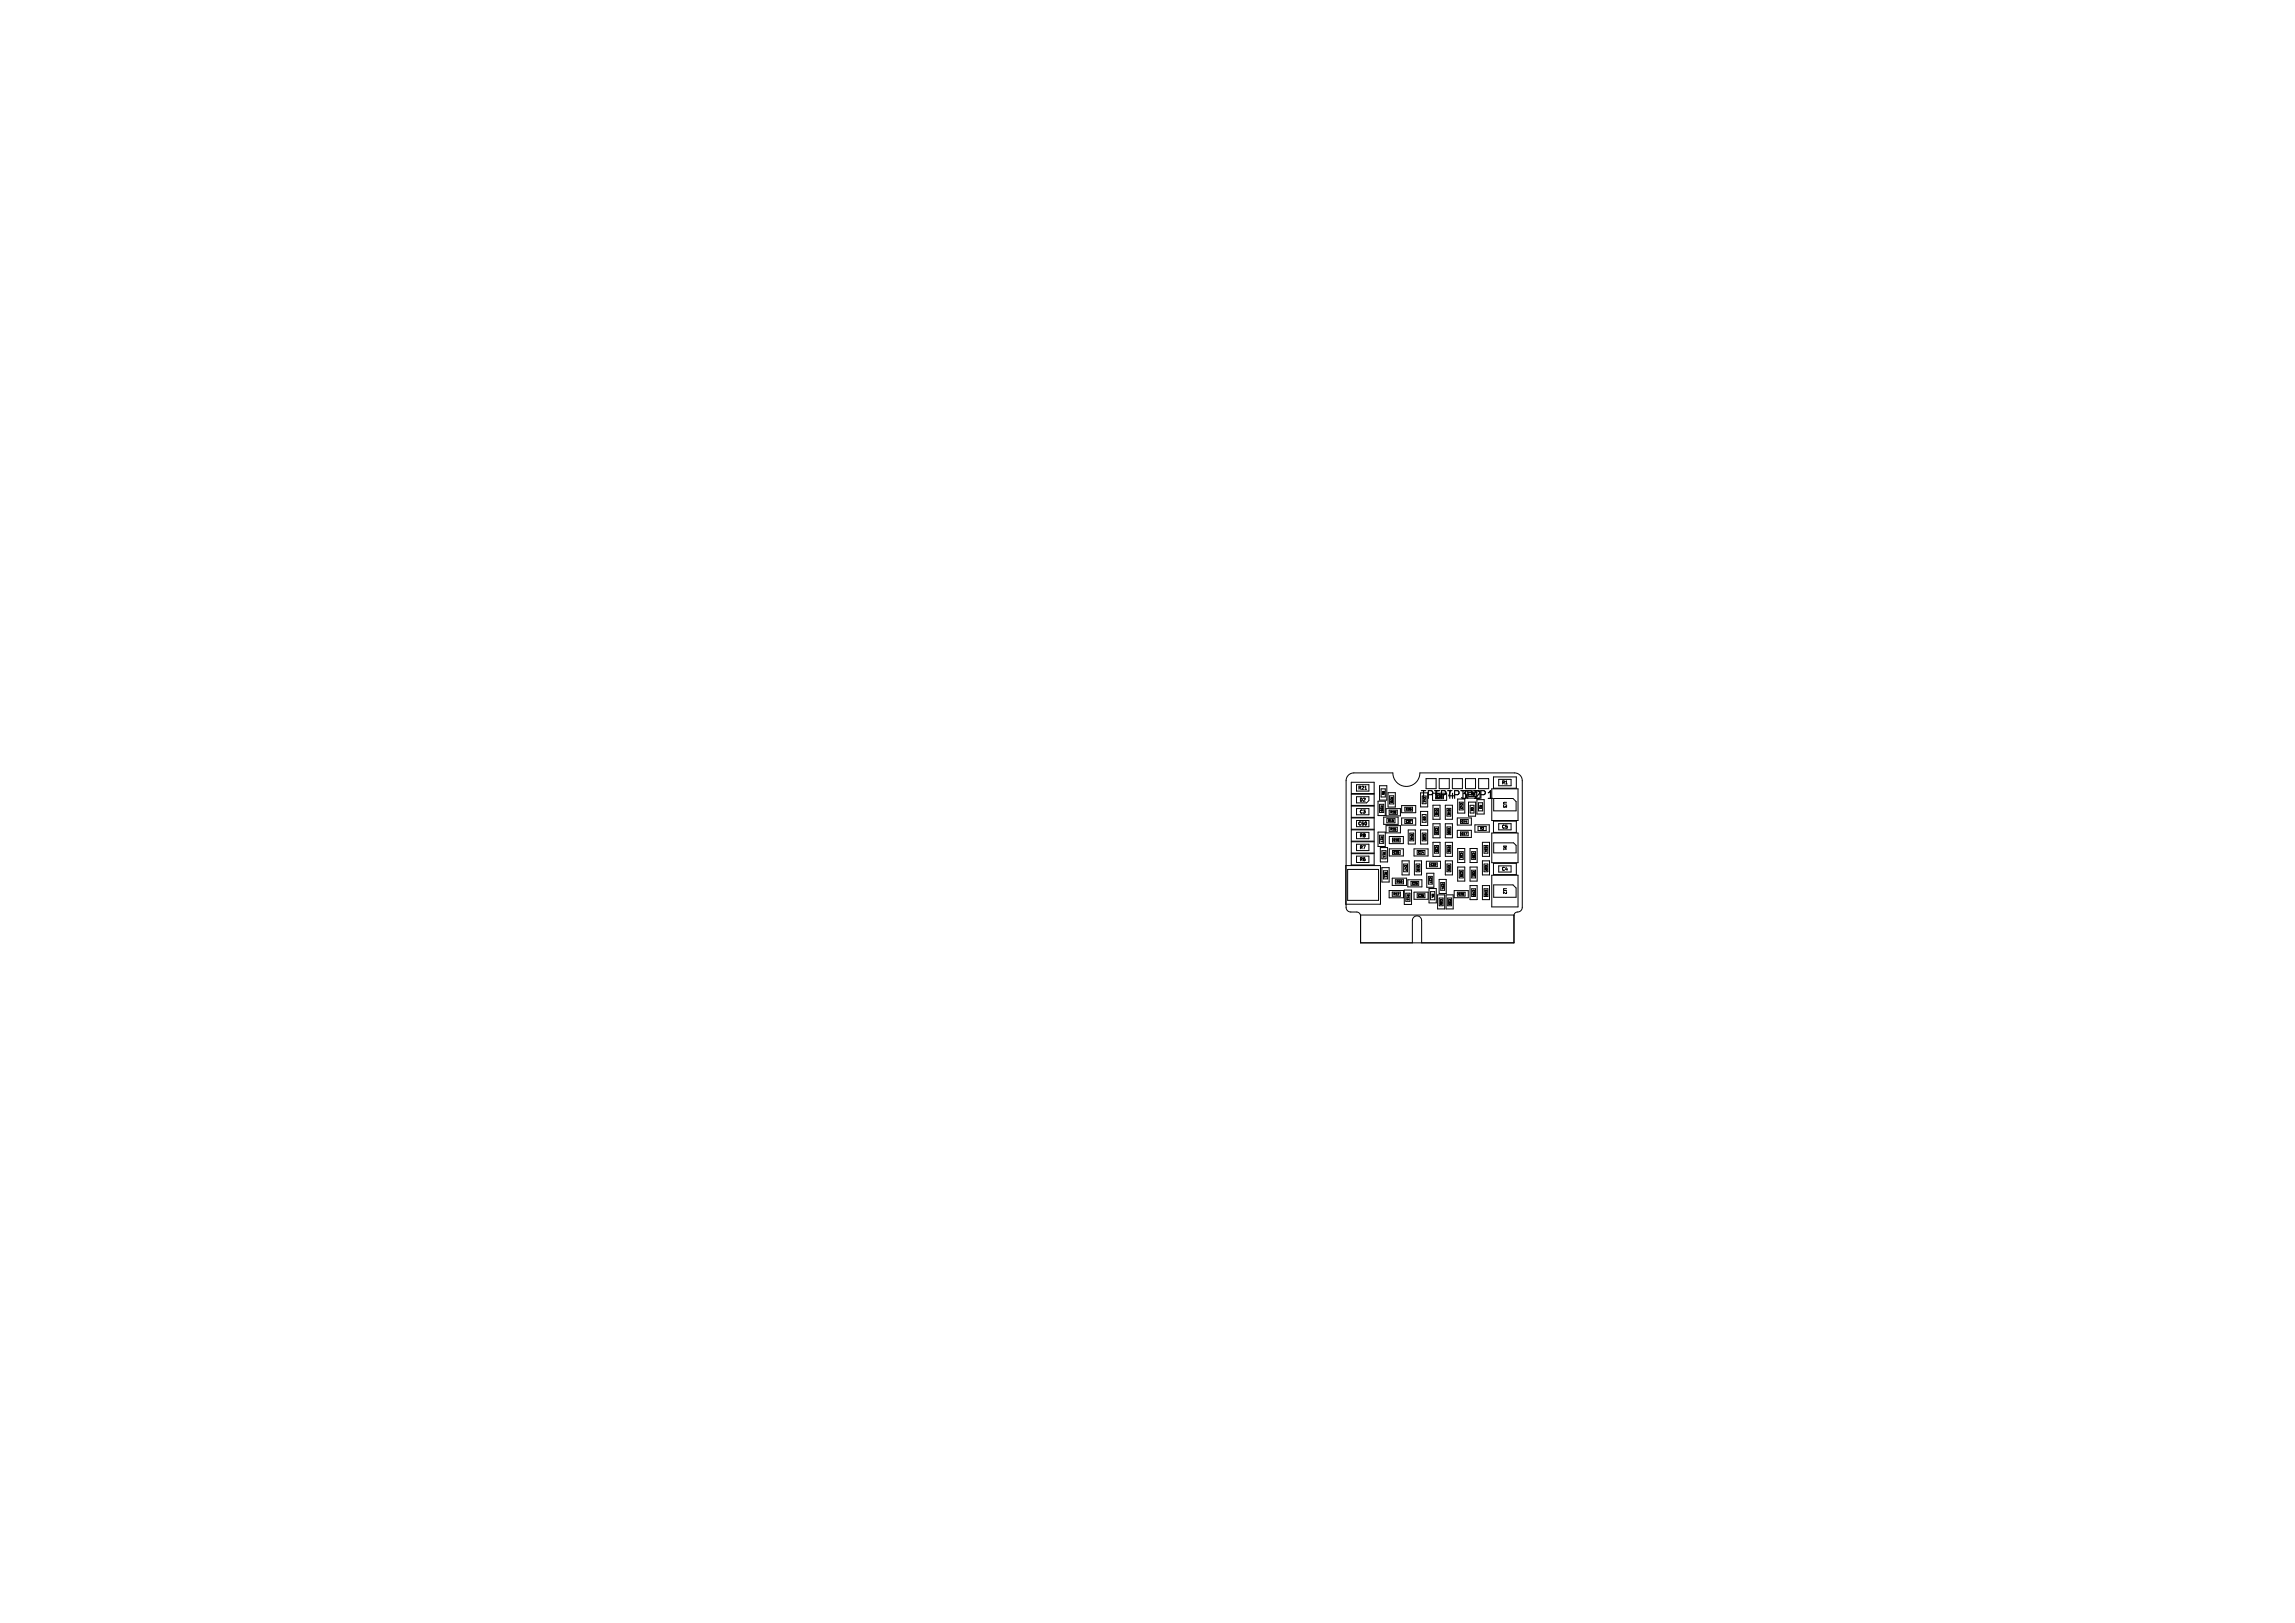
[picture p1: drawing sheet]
<svg xmlns="http://www.w3.org/2000/svg" width="297mm" height="210mm" viewBox="0 0 297 210" stroke-linecap="round" stroke-linejoin="round" font-family="sans-serif">
<defs><g id="words">
<g font-size="1.4">
<text x="183.7" y="103.6">TP5 TP3 TP1</text>
<text x="185.4" y="103.6">TP4 TP2</text>
</g>
<g font-size=".6">
<text x="194.3" y="101.5">R1</text>
<text x="175.7" y="106.9">C50</text>
<text x="175.7" y="102.2">R21</text>
<text x="175.9" y="105.3">C3</text>
<text x="175.9" y="103.8">D2</text>
<text x="194.3" y="107.3">C5</text>
<text x="194.5" y="103.7" transform="rotate(90 194.5 103.7)">U3</text>
<text x="175.9" y="109.9">R7</text>
<text x="175.9" y="108.4">R8</text>
<text x="175.9" y="111.5">R6</text>
<text x="194.3" y="112.7">C4</text>
<text x="194.5" y="114.8" transform="rotate(90 194.5 114.8)">U2</text>
</g>
<g font-size=".4">
<text x="178.6" y="104.2" transform="rotate(90 178.6 104.2)">R19</text>
<text x="178.8" y="102.3" transform="rotate(90 178.8 102.3)">R5</text>
<text x="179.6" y="106.4">R16</text>
<text x="179.9" y="107.5">R15</text>
<text x="179.9" y="105.3">R18</text>
<text x="179.9" y="103.1" transform="rotate(90 179.9 103.1)">R20</text>
<text x="190.3" y="103">R9</text>
<text x="191.4" y="104.1" transform="rotate(90 191.4 104.1)">R3</text>
<text x="191.5" y="107.4">R2</text>
<text x="178.6" y="108.2" transform="rotate(90 178.6 108.2)">R17</text>
<text x="178.9" y="110.2" transform="rotate(90 178.9 110.2)">R14</text>
<text x="179.1" y="112.8" transform="rotate(90 179.1 112.8)">R11</text>
<text x="194.5" y="109.4" transform="rotate(90 194.5 109.4)">D1</text>
<text x="180.3" y="115.9">R12</text>
<text x="180.7" y="114.3">R10</text>
<text x="182" y="115.7" transform="rotate(90 182 115.7)">R13</text>
<text x="185.2" y="115.6" transform="rotate(90 185.2 115.6)">R4</text>
</g>
<g font-size=".3">
<text x="181.9" y="106.5">C37</text>
<text x="181.9" y="104.9">C36</text>
<text x="182.5" y="107.9" transform="rotate(90 182.5 107.9)">C45</text>
<text x="184.1" y="103.1" transform="rotate(90 184.1 103.1)">C41</text>
<text x="184.1" y="105.6" transform="rotate(90 184.1 105.6)">C9</text>
<text x="184.1" y="107.9" transform="rotate(90 184.1 107.9)">C39</text>
<text x="185.7" y="104.7" transform="rotate(90 185.7 104.7)">C46</text>
<text x="185.7" y="107.1" transform="rotate(90 185.7 107.1)">C10</text>
<text x="185.9" y="103.3">C43</text>
<text x="187.3" y="104.7" transform="rotate(90 187.3 104.7)">C40</text>
<text x="187.3" y="107.1" transform="rotate(90 187.3 107.1)">C38</text>
<text x="188.9" y="103.9" transform="rotate(90 188.9 103.9)">C42</text>
<text x="189.1" y="106.5">C44</text>
<text x="190.3" y="104.4" transform="rotate(90 190.3 104.4)">C6</text>
<text x="180.3" y="110.5">C15</text>
<text x="180.3" y="108.9">C18</text>
<text x="181.7" y="111.9" transform="rotate(90 181.7 111.9)">C47</text>
<text x="183.3" y="111.9" transform="rotate(90 183.3 111.9)">C19</text>
<text x="183.5" y="110.5">C14</text>
<text x="184.9" y="113.5" transform="rotate(90 184.9 113.5)">C27</text>
<text x="185.1" y="112.1">C22</text>
<text x="185.7" y="109.5" transform="rotate(90 185.7 109.5)">C20</text>
<text x="187.3" y="109.5" transform="rotate(90 187.3 109.5)">C16</text>
<text x="187.3" y="111.9" transform="rotate(90 187.3 111.9)">C23</text>
<text x="188.9" y="110.3" transform="rotate(90 188.9 110.3)">C31</text>
<text x="188.9" y="112.7" transform="rotate(90 188.9 112.7)">C29</text>
<text x="189.1" y="108.1">C17</text>
<text x="190.5" y="110.3" transform="rotate(90 190.5 110.3)">C30</text>
<text x="190.5" y="112.7" transform="rotate(90 190.5 112.7)">C51</text>
<text x="192.1" y="109.5" transform="rotate(90 192.1 109.5)">C34</text>
<text x="192.1" y="111.9" transform="rotate(90 192.1 111.9)">C32</text>
<text x="182.7" y="114.5">C25</text>
<text x="183.5" y="116.1">C26</text>
<text x="186.3" y="116.3" transform="rotate(90 186.3 116.3)">C35</text>
<text x="186.5" y="114.3" transform="rotate(90 186.5 114.3)">C24</text>
<text x="187.4" y="116.3" transform="rotate(90 187.4 116.3)">C33</text>
<text x="188.7" y="115.9">C28</text>
<text x="190.5" y="115.1" transform="rotate(90 190.5 115.1)">C49</text>
<text x="192.1" y="115.1" transform="rotate(90 192.1 115.1)">C48</text>
</g>
</g></defs>
<g fill="none" stroke="#000" stroke-width=".13">
<path d="M174.2 112h4.5v5h-4.5zM174.4 112.5h4v4h-4zM174.9 108.9h2.9v1.5h-2.9zM174.9 107.4h2.9v1.4h-2.9zM174.9 102.8h2.9v1.4h-2.9zM174.9 101.2h2.9v1.5h-2.9zM174.9 104.3h2.9v1.5h-2.9zM174.9 105.8h2.9v1.5h-2.9zM174.9 110.5h2.9v1.4h-2.9zM175.6 101.5h1.6v.9h-1.6zM175.6 103.1h1.6v.5l-.3 .3h-1.3zM175.6 104.6h1.6v.8h-1.6z"/>
<path d="M175.6 106.2h1.6v.8h-1.6zM175.6 107.7h1.6v.8h-1.6zM175.6 109.2h1.6v.9h-1.6zM175.6 110.8h1.6v.8h-1.6zM176.1 118.5l-.1-.3-.2-.2-1.3-.1-.2-.2-.1-.3v-16.4a1 1 0 0 1 1-1h5.1a1.75 1.75 0 0 0 1.7 1.8 1.75 1.75 0 0 0 1.8-1.8h12.2a1 1 0 0 1 1 1v16.4a.77 .77 0 0 1-.9 .7l-.1 .2-.1 .2M176.1 118.4h19.8v3.6h-19.8zM176.6 102.1h.3M178.3 103.7h1v1.8h-1zM178.3 107.7h1v1.8h-1zM178.5 101.7h1v1.8h-1zM178.5 108.1h.6v1h-.6zM178.5 104.1h.6v1h-.6z"/>
<path d="M178.6 109.7h1v1.8h-1zM178.7 102.1h.6v1h-.6zM178.8 110.1h.6v1h-.6zM178.8 112.3h1v1.8h-1zM179 112.7h.6v1h-.6zM179.1 105.7h1.8v1h-1.8zM179.2 113.4v.1M179.4 104.6h1.8v1h-1.8zM179.4 106.8h1.8v1h-1.8zM179.5 105.9h1v.6h-1zM179.6 102.6h1v1.8h-1zM179.8 115.2h1.8v1h-1.8z"/>
<path d="M179.8 104.8h1v.6h-1zM179.8 107h1v.6h-1zM179.8 108.2h1.8v1h-1.8zM179.8 109.8h1.8v1h-1.8zM179.8 103h.6v1h-.6zM180.2 113.6h1.8v1h-1.8zM180.2 115.4h1v.6h-1zM180.2 108.5h1v.5h-1zM180.2 110.1h1v.4h-1zM180.6 113.8h1v.6h-1zM181.4 105.8h1.8v1h-1.8zM181.4 104.2h1.8v1h-1.8z"/>
<path d="M181.4 111.4h1v1.8h-1zM181.7 111.8h.5v1h-.5zM181.7 115.2h1v1.8h-1zM181.8 104.4h1v.6h-1zM181.8 106.1h1v.4h-1zM181.9 115.6h.6v1h-.6zM182.2 113.8h1.8v1h-1.8zM182.2 107.4h1v1.8h-1zM182.5 107.8h.5v1h-.5zM182.6 114.1h1v.4h-1zM183 115.4h1.8v1h-1.8zM183 109.8h1.8v1h-1.8z"/>
<path d="M183 111.4h1v1.8h-1zM183.3 111.8h.5v1h-.5zM183.4 110.1h1v.4h-1zM183.4 115.7h1v.4h-1zM183.8 107.4h1v1.8h-1zM183.8 105h1v1.8h-1zM183.8 102.6v1.8h1v-1.8M184.1 105.4h.5v1h-.5zM184.1 107.8h.5v1h-.5zM184.6 100.8h1.3v1.3h-1.3zM184.6 111.4h1.8v1h-1.8zM184.6 113h1v1.8h-1z"/>
<path d="M184.9 113.4h.5v1h-.5zM184.9 115h1v1.8h-1zM185 111.7h1v.4h-1zM185.1 115.4h.6v1h-.6zM185.4 109h1v1.8h-1zM185.4 104.2h1v1.8h-1zM185.4 106.6h1v1.8h-1zM185.7 109.4h.5v1h-.5zM185.7 104.6h.5v1h-.5zM185.7 107h.5v1h-.5zM186 115.8h1v1.8h-1zM186.2 113.8h1v1.8h-1z"/>
<path d="M186.3 116.2h.5v1h-.5zM186.3 100.8h1.3v1.3h-1.3zM186.5 114.2h.5v1h-.5zM187 109h1v1.8h-1zM187 106.6h1v1.8h-1zM187 111.4h1v1.8h-1zM187 104.2h1v1.8h-1zM187.1 115.8h1v1.8h-1zM187.3 109.4h.5v1h-.5zM187.3 107h.5v1h-.5zM187.3 111.8h.5v1h-.5zM187.3 104.6h.5v1h-.5z"/>
<path d="M187.4 116.2h.5v1h-.5zM188 100.8h1.3v1.3h-1.3zM188.2 115.2h1.8v1h-1.8zM188.6 105.8h1.8v1h-1.8zM188.6 107.4h1.8v1h-1.8zM188.6 115.5h1v.4h-1zM188.6 109.8h1v1.8h-1zM188.6 103.4v1.8h1v-1.8M188.6 112.2h1v1.8h-1zM188.9 110.2h.5v1h-.5zM188.9 103.8v1h.5v-1M188.9 112.6h.5v1h-.5z"/>
<path d="M189 110.9v.1M189 106.1h1v.4h-1zM189 107.7h1v.4h-1zM189.7 100.8h1.3v1.3h-1.3zM190 103.8v1.8h1v-1.8M190.2 109.8h1v1.8h-1zM190.2 112.2h1v1.8h-1zM190.2 114.6h1v1.8h-1zM190.3 104.2h.5v1h-.5zM190.5 110.2h.5v1h-.5zM190.5 112.6h.5v1h-.5zM190.5 115h.5v1h-.5z"/>
<path d="M190.6 113.3v.1M190.9 106.7h1.8v1h-1.8zM191.1 103.5v1.8h1v-1.8M191.3 106.9h1v.6h-1zM191.3 103.9v1h.6v-1M191.4 100.8h1.3v1.3h-1.3zM191.8 109h1v1.8h-1zM191.8 111.4h1v1.8h-1zM191.8 114.6h1v1.8h-1zM192.1 109.4h.5v1h-.5zM192.1 111.8h.5v1h-.5zM192.1 115h.5v1h-.5z"/>
<path d="M193.1 102.1h3.4v4.1h-3.4zM193.1 107.8h3.4v3.8h-3.4zM193.1 113.2h3.4v4.2h-3.4zM193.3 106.2h2.9v1.5h-2.9zM193.3 100.5h2.9v1.5h-2.9zM193.3 111.7h2.9v1.5h-2.9zM193.3 103.3h2.5l.4 .4v1.2h-2.9zM193.3 109.1h2.6l.3 .3v1h-2.9zM193.3 114.5h2.5l.4 .4v1.2h-2.9zM194 100.8h1.6v.9h-1.6zM194 106.6h1.6v.8h-1.6zM194 112h1.6v.8h-1.6z"/>
<path d="M182.8 122v-2.9a.6 .6 0 0 1 .6-.6 .6 .6 0 0 1 .6 .6v2.9"/>
</g>
<use href="#words"/>
</svg>
